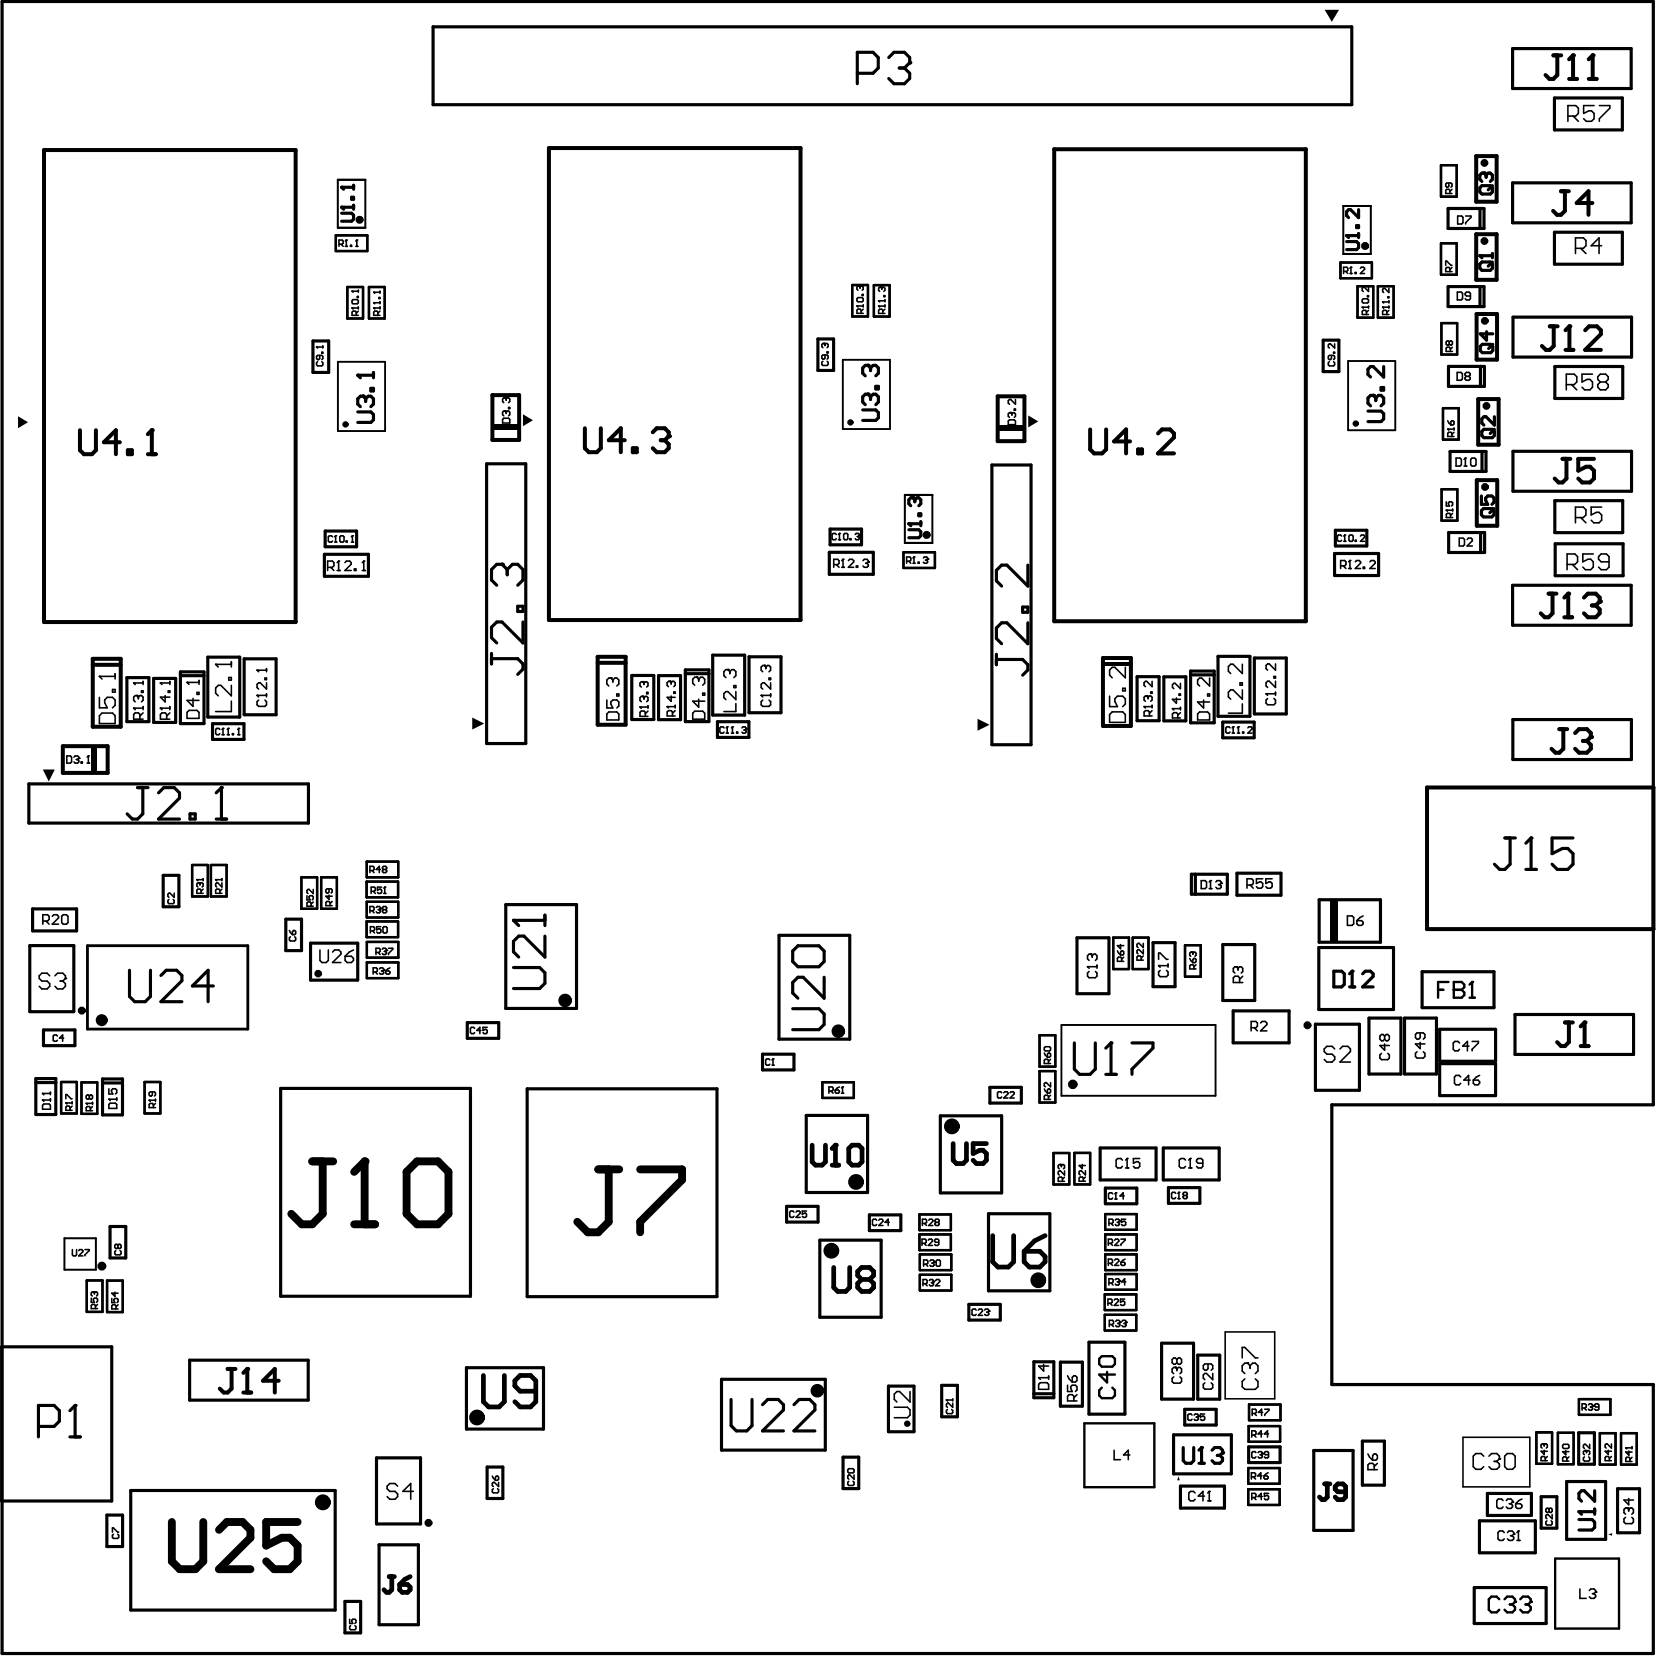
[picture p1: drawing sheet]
<svg xmlns="http://www.w3.org/2000/svg" width="175mm" height="175mm" viewBox="0 0 175 175" stroke-linecap="round" stroke-linejoin="round" font-family="sans-serif">
<path d="M.2 .2h174.7v116.7h-34v29.6h34v28.5h-174.7z" fill="none" stroke="#000" stroke-width=".34"/>
<g fill="#000">
<path d="M140.2 1h1.5l-.8 1.3zM1.9 44l1.1 .7-1.1 .6zM55.3 43.8l1.1 .7-1.1 .6zM108.8 44l1.1 .6-1.1 .6zM50 75.9l1.2 .7-1.2 .6zM103.4 76.1l1.3 .6-1.3 .6zM4.5 81.4h1.3l-.6 1.3zM124.7 156.2l.1 .4h-.2zM170.2 162.4l.4-.2v.3z"/>
<circle cx="36.1" cy="19.8" r=".17"/>
<circle cx="96.3" cy="6.6" r=".17"/>
<circle cx="157" cy="18.3" r=".17"/>
<circle cx="166.4" cy="5.9" r=".21"/>
<circle cx="168.5" cy="5.9" r=".21"/>
<circle cx="36.1" cy="21.9" r=".17"/>
<circle cx="37.9" cy="39.7" r=".17"/>
<circle cx="91.8" cy="38.7" r=".17"/>
<circle cx="142.5" cy="24.9" r=".17"/>
<circle cx="156.6" cy="27.1" r=".17"/>
<circle cx="166.1" cy="34.5" r=".21"/>
<circle cx="16.1" cy="45.5" r=".21"/>
<circle cx="38.4" cy="41.9" r=".17"/>
<circle cx="53.1" cy="59.7" r=".17"/>
<circle cx="70.8" cy="46.2" r=".21"/>
<circle cx="91.8" cy="41.7" r=".17"/>
<circle cx="96.2" cy="55.4" r=".17"/>
<circle cx="96.6" cy="52.7" r=".17"/>
<circle cx="145.3" cy="41.8" r=".17"/>
<circle cx="165.9" cy="62.8" r=".21"/>
<circle cx="168.3" cy="78" r=".21"/>
<circle cx="169.3" cy="63.6" r=".21"/>
<circle cx="23.4" cy="83.3" r=".17"/>
<circle cx="54.3" cy="97.4" r=".17"/>
<circle cx="162" cy="88.7" r=".17"/>
<circle cx="117.6" cy="110.4" r=".17"/>
<circle cx="143.1" cy="102.8" r=".17"/>
<circle cx="167.7" cy="108.2" r=".21"/>
<circle cx="38.6" cy="122.9" r=".42"/>
<circle cx="88.4" cy="121.2" r=".25"/>
<circle cx="7.9" cy="148.7" r=".17"/>
<circle cx="26.2" cy="144.9" r=".21"/>
<circle cx="127.1" cy="153.2" r=".17"/>
<circle cx="129.4" cy="153.7" r=".17"/>
<circle cx="167.1" cy="160" r=".17"/>
</g>
<g fill="none" stroke="#000" stroke-width=".33">
<path d="M37.4 19.6v.4M37.4 19.8h-1.3l.3 .2M45.8 2.8h97.2v8.3h-97.2zM90.7 7.8h1.7l.5-.6v-1.1l-.5-.6h-1.7v3.4M94 6.1l.6-.6h1.1l.6 .6v.5l-.6 .6M95.1 7.2h.6M95.7 7.2l.6 .6v.5l-.6 .6h-1.1l-.6-.6M156.8 19.6h.9l.2 .3v.4l-.2 .2h-.9l-.2-.2v-.4zM157.2 18.5l-.2-.2h-.2l-.2 .2v.5l.2 .2M157.2 18.5l.3-.2h.2l.2 .2v.5l-.2 .2M157.2 18.5v.3M157.9 19.6l-.4 .5"/>
<path d="M160.1 5.1h12.5v4.3h-12.5zM160.1 19.3h12.5v4.3h-12.5zM164.5 10.4h7.2v3.3h-7.2zM33.1 36.1h1.7v3.3h-1.7zM36.1 22.6h1.1l.2 .2v.4l-.2 .2h-1.1M37.2 20.9h.2v.2h-.2zM37.4 21.7v.4M37.4 21.9h-1.3l.3 .2M39.5 39.4v.6M39.5 39.7h-1.6l.2 .3M86.5 35.9h1.7v3.3h-1.7zM92.1 38.9l.3-.2h.3l.2 .2v.6l-.2 .3"/>
<path d="M92.1 38.9l-.3-.2h-.2l-.3 .2v.6l.3 .3M92.1 38.9v.3M140 36h1.7v3.3h-1.7zM142.5 25.6h1l.3 .2v.4l-.3 .2h-1M143.5 23.9h.3v.2h-.3zM143.8 22.2v.8l-.9-.8h-.2l-.2 .2v.4l.2 .2M143.8 24.7v.4M143.8 24.9h-1.3l.2 .2M146.4 38.8v1.1l-1.1-1.1h-.3l-.3 .3v.5l.3 .3M153.2 30.3h3.8v2.1h-3.8zM153.2 22.1h3.8v2.1h-3.8zM153.3 38.8h3.8v2.1h-3.8z"/>
<path d="M156.6 22.1v2.1M156.6 30.3v2.1M156.6 38.8v2.1M156.8 27.7h.9l.2 .2v.5l-.2 .2h-.9l-.2-.2v-.5zM156.8 36.4h.9l.3 .3v.4l-.3 .2h-.9l-.2-.2v-.4zM157.3 35.1v.9l-.7-.7h1.4M157.9 26.8v.5M157.9 27.7l-.4 .5M157.9 27.1h-1.3l.2 .2M158 36.4l-.5 .5M160.1 33.6h12.5v4.2h-12.5zM164.5 24.6h7.2v3.4h-7.2z"/>
<path d="M164.5 38.8h7.2v3.4h-7.2zM34.3 58.7h4.7v2.3h-4.7zM34.4 56.2h3.3v1.7h-3.3zM37.9 43.6h1.3l.3 .3v.5l-.3 .3h-1.3M38.7 42.2l-.3-.3h-.3l-.2 .3v.6l.2 .2M38.7 42.2l.3-.3h.2l.3 .3v.6l-.3 .2M38.7 42.2v.3M39.2 41.1h.3v.3h-.3zM51.5 49.1h4.1v29.6h-4.1zM87.7 58.4h4.7v2.4h-4.7zM87.8 56h3.4v1.6h-3.4zM91.3 43.4h1.4l.2 .3v.5l-.2 .3h-1.4"/>
<path d="M92.1 42l.3-.3h.3l.2 .3v.5l-.2 .3M92.1 42l-.3-.3h-.2l-.3 .3v.5l.3 .3M92.1 42v.3M92.7 40.9h.2v.3h-.2zM96.2 56.1h1l.2 .2v.4l-.2 .2h-1M96.8 52.9l.2-.2h.2l.2 .2v.4l-.2 .2M96.8 52.9l-.2-.2h-.2l-.2 .2v.4l.2 .2M96.8 52.9v.2M97.2 54.4h.2v.2h-.2zM97.4 55.2v.4M97.4 55.4h-1.2l.2 .2M105 49.2h4.1v29.6h-4.1z"/>
<path d="M108.8 59.8v2.2l-2.3-2.2h-.5l-.6 .5v1.2l.6 .5M141.2 58.6h4.7v2.3h-4.7zM141.3 56.1h3.3v1.7h-3.3zM144.7 43.5h1.4l.3 .3v.5l-.3 .3h-1.4M145.6 42.1l.3-.3h.2l.3 .3v.6l-.3 .2M145.6 42.1l-.3-.3h-.3l-.3 .3v.6l.3 .2M145.6 42.1v.3M146.1 41h.3v.3h-.3zM153.3 56.3h3.8v2.2h-3.8zM153.4 47.8h3.8v2.1h-3.8zM156.7 56.3v2.2M156.8 52.5v.9h.6l-.2-.5v-.2l.2-.2h.5l.2 .2v.4l-.2 .3"/>
<path d="M156.8 47.8v2.1M157 53.8h.9l.2 .2v.5l-.2 .2h-.9l-.2-.2v-.5zM157 45.4h.9l.2 .2v.5l-.2 .2h-.9l-.2-.2v-.5zM158.1 53.8l-.5 .5M158.1 44.1v.9l-.9-.9h-.2l-.2 .2v.5l.2 .2M158.1 45.4l-.4 .5M160.1 47.8h12.5v4.2h-12.5zM164.5 53h7.2v3.4h-7.2zM164.6 57.5h7.1v3.4h-7.1zM13.4 71.7h2.4v4.7h-2.4zM16.3 71.8h2.3v4.6h-2.3zM19.1 71.1h2.5v5.5h-2.5z"/>
<path d="M19.1 71.5h2.5M22 69.5h3.4v6.4h-3.4zM22.5 76.6h3.3v1.6h-3.3zM25.8 69.7h3.4v5.9h-3.4zM52 69.1v1.2M52 69.7h2.8l.5 .6v.5l-.5 .6M53.7 60.3l-.6-.6h-.5l-.6 .6v1.1l.6 .5M53.7 60.3l.5-.6h.6l.5 .6v1.1l-.5 .5M53.7 60.3v.5M54.8 64.1h.5v.6h-.5zM55.3 65.8v2.2l-2.2-2.2h-.5l-.6 .6v1.1l.6 .5M66.8 71.5h2.4v4.6h-2.4z"/>
<path d="M69.7 71.5h2.3v4.7h-2.3zM72.5 70.9h2.5v5.5h-2.5zM72.5 71.3h2.5M75.4 69.3h3.4v6.4h-3.4zM75.9 76.4h3.3v1.6h-3.3zM79.3 69.5h3.3v5.9h-3.3zM105.4 69.2v1.1M105.4 69.8h2.8l.6 .5v.6l-.6 .5M108.2 64.2h.6v.6h-.6zM108.8 65.9v2.2l-2.3-2.2h-.5l-.6 .6v1.1l.6 .5M120.3 71.6h2.3v4.7h-2.3zM123.1 71.6h2.4v4.7h-2.4z"/>
<path d="M126 71h2.5v5.5h-2.5zM126 71.4h2.5M128.9 69.4h3.4v6.4h-3.4zM129.4 76.4h3.3v1.7h-3.3zM132.7 69.6h3.4v5.9h-3.4zM160.1 61.9h12.5v4.3h-12.5zM160.1 76.1h12.5v4.3h-12.5zM3.1 82.9h29.5v4.2h-29.5zM3.4 96.2h4.7v2.3h-4.7zM14.6 83.3h1.1M15.1 83.3v2.8l-.5 .6h-.6l-.6-.6M16.8 83.9l.5-.6h1.1l.6 .6v.5l-2.2 2.3h2.2"/>
<path d="M17.3 92.6h1.6v3.4h-1.6zM20.1 86.1h.6v.6h-.6zM22.9 86.7h1.1M22.9 83.9l.5-.6v3.4M30.2 97.3h1.7v3.3h-1.7zM32.9 99.8h5v3.9h-5zM53.5 95.7h7.5v11h-7.5zM57.7 96.8v1.1M57.7 99v2.3l-2.3-2.3h-.5l-.6 .6v1.1l.6 .6M57.7 97.4h-3.4l.6 .5M82.4 99h7.5v11h-7.5zM114 99.2h3.3v5.9h-3.3z"/>
<path d="M122 99.7h2.3v4.7h-2.3zM126.1 92.5h3.8v2.1h-3.8zM126.5 92.5v2.1M129.4 99.9h3.4v6h-3.4zM130.9 92.4h4.6v2.3h-4.6zM139.6 95.2h6.5v4.5h-6.5zM159.2 88.7h1.1M159.8 88.7v2.7l-.6 .6h-.5l-.6-.6M161.5 92h1.1M161.5 89.2l.5-.5v3.3M166.4 88.7h-2.2v1.6l1.1-.5h.6l.5 .5v1.1l-.5 .6h-1.1l-.6-.6M3.2 100.1h4.6v6.9h-4.6z"/>
<path d="M3.8 114.1h2.1v3.8h-2.1zM3.8 114.5h2.1M4.6 109h3.3v1.6h-3.3zM10.8 114.2h2.2v3.8h-2.2zM10.8 114.6h2.2M13.7 102.7v2.7l.6 .6h1.1l.5-.6v-2.7M17 103.2l.6-.5h1.1l.5 .5v.6l-2.2 2.2h2.2M22.6 104.3h-2.2l1.6-1.6v3.3M29.7 115.2h20.1v22h-20.1zM49.4 108.2h3.4v1.7h-3.4zM54.3 102.4h2.8l.6 .5v1.1l-.6 .6h-2.8M55.8 115.2h20.1v22h-20.1z"/>
<path d="M80.7 111.5h3.3v1.7h-3.3zM83.9 106.7h2.7l.6 .6v1.1l-.6 .6h-2.7M84.4 100.1h2.2l.6 .5v1.1l-.6 .6h-2.2l-.5-.6v-1.1zM85.3 118h6.5v8.2h-6.5zM87.2 103.4v2.2l-2.2-2.2h-.6l-.5 .6v1.1l.5 .5M99.5 118.1h6.5v8.1h-6.5zM104.7 115.1h3.4v1.6h-3.4zM113.7 110.4v2.7l.5 .6h1.1l.6-.6v-2.7M117 113.7h1.1M117 110.9l.6-.5v3.3M119.8 110.4h2.2v.5l-2.2 2.2v.6M130.5 107h5.9v3.3h-5.9z"/>
<path d="M139.2 108.4h4.6v7h-4.6zM139.5 100.3h8v6.5h-8zM141.1 102.8h.9l.2 .2v1.2l-.2 .2h-.9zM142.8 104.4h.6M142.8 103l.3-.2v1.6M144.2 103l.3-.2h.5l.3 .2v.3l-1.1 1.1h1.1M144.9 107.7h3.3v5.9h-3.3zM148.6 107.7h3.4v5.9h-3.4zM150.5 102.8h7.6v3.8h-7.6zM152.3 108.9h6v3.4h-6zM152.3 112.5h6v3.4h-6zM160.3 107.3h12.6v4.3h-12.6z"/>
<path d="M11.6 129.8h1.7v3.3h-1.7zM83.2 127.6h3.4v1.7h-3.4zM86.7 131.2h6.5v8.2h-6.5zM92 128.6h3.3v1.6h-3.3zM102.5 138h3.3v1.7h-3.3zM104.6 128.4h6.5v8.2h-6.5zM116.4 121.5h5.9v3.4h-5.9zM117 125.7h3.3v1.7h-3.3zM123.1 121.5h5.9v3.4h-5.9zM123.6 125.7h3.4v1.6h-3.4zM.2 142.5h11.6v16.3h-11.6zM4.1 150.9h1.6l.6-.5v-1.1l-.6-.6h-1.6v3.3"/>
<path d="M7.4 149.3l.5-.6v3.3M7.4 152h1.1M13.8 157.7h21.7v12.7h-21.7zM20.1 143.9h12.5v4.3h-12.5zM39.8 154.3h4.7v7h-4.7zM49.4 144.7h8.1v6.5h-8.1zM51.5 155.2h1.7v3.4h-1.7zM76.3 145.9h11v7.5h-11zM77.4 148.1v2.8l.5 .5h1.1l.6-.5v-2.8M80.7 148.6l.5-.5h1.1l.6 .5v.6l-2.2 2.2h2.2M84 148.6l.6-.5h1.1l.5 .5v.6l-2.2 2.2h2.2M89.2 154.2h1.7v3.3h-1.7z"/>
<path d="M94 146.7h2.7v4.8h-2.7zM99.6 146.6h1.7v3.3h-1.7zM109.4 144.1h2.1v3.8h-2.1zM109.4 147.5h2.1M112.2 144.1h2.3v4.7h-2.3zM115.2 142h3.8v7.6h-3.8zM122.9 142.1h3.4v5.9h-3.4zM124.2 151.8h6.1v4.2h-6.1zM124.9 157.2h4.7v2.4h-4.7zM125.2 153.2v1.4l.3 .2h.5l.3-.2v-1.4M125.4 149.1h3.3v1.7h-3.3zM126.7 143.4h2.4v4.6h-2.4z"/>
<path d="M126.9 154.8h.5M126.9 153.4l.2-.2v1.6M128.2 153.4l.3-.2h.6l.3 .2v.3l-.3 .3M128.8 154h.3M129.1 154l.3 .3v.3l-.3 .2h-.6l-.3-.2M132.1 153.1h3.3v1.7h-3.3zM139 153.5h4.2v8.4h-4.2zM144.2 152.5h2.3v4.6h-2.3zM157.4 158h4.6v2.4h-4.6zM163.1 158.4h1.6v3.3h-1.6zM165.8 156.8h4.1v6.1h-4.1zM167 151.6h1.7v3.3h-1.7z"/>
<path d="M168.7 157.7v1.1l-1.1-1.1h-.3l-.2 .3v.6l.2 .2M168.7 159.7v.5M168.7 160h-1.6l.2 .2M171.2 157.5h2.3v4.7h-2.3zM11.3 160.3h1.7v3.3h-1.7zM36.5 169.4h1.7v3.4h-1.7zM40.1 163.5h4.2v8.4h-4.2zM156 168h7.6v3.8h-7.6zM156.5 160.9h6v3.4h-6zM167.1 160.8h1.4l.2 .3v.5l-.2 .3h-1.4"/>
<circle cx="36.6" cy="44.9" r=".17"/>
<circle cx="90" cy="44.7" r=".17"/>
<circle cx="143.5" cy="44.8" r=".17"/>
</g>
<g fill="none" stroke="#000" stroke-width=".25">
<path d="M152.5 17.5h1.6v3.3h-1.6zM35.5 24.9h3.4v1.7h-3.4zM36.8 30.4h1.6v3.3h-1.6zM39 30.4h1.7v3.3h-1.7zM90.2 30.2h1.6v3.3h-1.6zM92.5 30.2h1.6v3.3h-1.6zM141.8 27.8h3.4v1.6h-3.4zM143.6 30.3h1.7v3.3h-1.7zM145.8 30.3h1.7v3.3h-1.7zM152.5 25.7h1.6v3.4h-1.6zM152.5 34.2h1.7v3.3h-1.7zM95.6 58.4h3.3v1.7h-3.3z"/>
<path d="M152.5 51.8h1.7v3.3h-1.7zM152.7 43.2h1.7v3.3h-1.7zM20.3 91.5h1.7v3.4h-1.7zM22.3 91.5h1.7v3.4h-1.7zM31.9 92.8h1.7v3.4h-1.7zM34 92.8h1.6v3.4h-1.6zM38.8 93.3h3.3v1.6h-3.3zM38.8 97.5h3.3v1.7h-3.3zM38.8 91.2h3.3v1.6h-3.3zM38.8 95.4h3.3v1.7h-3.3zM38.8 99.7h3.3v1.6h-3.3zM117.8 99.2h1.7v3.3h-1.7z"/>
<path d="M119.9 99.2h1.6v3.3h-1.6zM6.5 114.5h1.6v3.3h-1.6zM8.6 114.5h1.7v3.4h-1.7zM15.3 114.5h1.7v3.3h-1.7zM38.8 101.8h3.3v1.7h-3.3zM87 114.5h3.3v1.7h-3.3zM110 109.5h1.7v3.4h-1.7zM110 113.3h1.7v3.4h-1.7zM125.4 100h1.7v3.3h-1.7zM152.2 104.7h.5M153.3 103.9h-1.1v1.7M153.8 104.7h.1"/>
<path d="M153.8 103.9h.9l.2 .3v.3l-.2 .2 .2 .3v.3l-.2 .3h-.9zM153.8 104.7h.9M155.5 105.6h.5M155.8 103.9h.1M155.8 103.9v1.7M155.8 103.9l-.3 .3M9.2 135.5h1.6v3.3h-1.6zM11.3 135.5h1.7v3.3h-1.7zM97.3 128.5h3.3v1.7h-3.3zM97.3 130.6h3.3v1.7h-3.3zM97.3 132.7h3.4v1.7h-3.4zM97.3 134.9h3.4v1.7h-3.4z"/>
<path d="M111.5 122h1.6v3.3h-1.6zM113.7 122h1.6v3.3h-1.6zM116.9 137h3.3v1.6h-3.3zM116.9 139.1h3.3v1.7h-3.3zM116.9 128.5h3.4v1.6h-3.4zM116.9 130.6h3.4v1.7h-3.4zM116.9 132.7h3.4v1.7h-3.4zM116.9 134.8h3.4v1.7h-3.4zM114.7 150.6h7.4v6.8h-7.4zM116.6 146.8l-.3 .3v.6l.3 .2h1.1l.3-.2v-.6l-.3-.3M116.6 143.5h1.1l.3 .3v.5l-.3 .3h-1.1l-.3-.3v-.5zM117.1 145.2v1.1l-.8-.9h1.7"/>
<path d="M132.1 155.3h3.3v1.7h-3.3zM132.1 157.6h3.3v1.6h-3.3zM132.1 150.9h3.3v1.7h-3.3zM132.2 148.6h3.3v1.7h-3.3zM162.6 151.6h1.6v3.3h-1.6zM164.8 151.6h1.7v3.3h-1.7zM167.1 148h3.3v1.7h-3.3zM169.3 151.6h1.6v3.4h-1.6zM171.5 151.6h1.7v3.4h-1.7zM158.6 169.2l-.2-.3h-.6l-.3 .3v1.1l.3 .3h.6l.2-.3M159.2 169.2l.3-.3h.5l.3 .3v.3M159.8 169.8h.2"/>
<path d="M160 169.8l.3 .3v.2l-.3 .3h-.5l-.3-.3M160.3 169.5h.1M160.3 169.5l-.3 .3M160.9 169.2l.2-.3h.6l.3 .3v.3M161.4 169.8h.3M161.7 169.8l.3 .3v.2l-.3 .3h-.6l-.2-.3M162 169.5h.1M162 169.5l-.3 .3M164.6 164.9h6.7v7.4h-6.7z"/>
</g>
<path d="M35.7 19h3v5.1h-3zM142.1 21.8h2.9v5.1h-2.9zM95.7 52.4h3v5h-3zM6.8 131h3.3v3.4h-3.3z" fill="none" stroke="#000" stroke-width=".21"/>
<path d="M9.3 100.1h16.9v8.8h-16.9z" fill="none" stroke="#000" stroke-width=".3"/>
<g fill="none" stroke="#000" stroke-width=".42">
<path d="M4.7 15.9h26.6v49.9h-26.6zM58.1 15.7h26.6v49.9h-26.6zM111.5 15.8h26.7v49.9h-26.7zM156.2 16.5h2.2v4.8h-2.2zM164.4 5.9h.8M164.8 5.9v2l-.4 .5h-.4l-.5-.5M166 8.4h.9M166 6.3l.4-.4v2.5M168.1 8.4h.8M168.1 6.3l.4-.4v2.5M156.2 24.8h2.2v4.8h-2.2zM156.2 33.2h2.2v4.9h-2.2z"/>
<path d="M164 34.5h.8M164.4 34.5v2.1l-.4 .4h-.4l-.4-.4M165.2 20.2h.8M165.6 20.2v2.1l-.4 .4h-.4l-.5-.4M165.7 37h.8M165.7 34.9l.4-.4v2.5M167.7 34.9l.4-.4h.9l.4 .4v.5l-1.7 1.6h1.7M168.5 21.5h-1.7l1.3-1.3v2.5M8.5 45.5v2.1l.4 .5h.8l.4-.5v-2.1M12.7 46.8h-1.7l1.3-1.3v2.6M13.5 47.6h.5v.5h-.5zM15.6 48.1h.9"/>
<path d="M15.6 45.9l.5-.4v2.6M52.1 41.8h2.8v4.8h-2.8zM61.9 45.3v2.1l.4 .4h.9l.4-.4v-2.1M66.1 46.6h-1.7l1.3-1.3v2.5M67 47.4h.4v.4h-.4zM69.1 45.7l.4-.4h.8l.5 .4v.5l-.5 .4M69.9 46.6h.4M70.3 46.6l.5 .4v.4l-.5 .4h-.8l-.4-.4M105.6 41.9h2.8v4.8h-2.8zM115.4 45.4v2.2l.4 .4h.8l.4-.4v-2.2M119.6 46.7h-1.7l1.3-1.3v2.6M120.4 47.6h.4v.4h-.4z"/>
<path d="M122.5 45.9l.5-.5h.8l.4 .5v.4l-1.7 1.7h1.7M156.3 50.8h2.1v4.8h-2.1zM156.4 42.2h2.2v4.9h-2.2zM165.3 48.6h.9M165.8 48.6v2l-.5 .5h-.4l-.4-.5M168.7 48.6h-1.7v1.2l.8-.4h.4l.5 .4v.8l-.5 .5h-.8l-.4-.5M6.6 79h4.8v2.8h-4.8zM9.8 69.7h3v7.2h-3zM9.8 70.3h3M63.2 69.5h3v7.2h-3zM63.2 70.1h3M116.7 69.6h3v7.2h-3z"/>
<path d="M116.7 70.3h3M163.9 62.8h.8M164.3 62.8v2.1l-.4 .4h-.5l-.4-.4M165 77.2h.8M165.4 77.2v2l-.4 .4h-.4l-.4-.4M165.5 65.3h.9M165.5 63.2l.4-.4v2.5M166.7 77.6l.4-.4h.8l.4 .4v.4l-.4 .4M167.5 78.4h.4M167.6 63.2l.4-.4h.9l.4 .4v.4l-.4 .5M167.9 78.4l.4 .4v.4l-.4 .4h-.8l-.4-.4M168.4 64.1h.5"/>
<path d="M168.9 64.1l.4 .4v.4l-.4 .4h-.9l-.4-.4M151 83.3h24v15h-24zM165.6 108.2h.8M166 108.2v2.1l-.4 .4h-.4l-.4-.4M167.3 110.7h.8M167.3 108.6l.4-.4v2.5M24.1 144.9h.8M24.5 144.9v2l-.4 .4h-.4l-.4-.4M25.7 147.3h.9M25.7 145.3l.5-.4v2.4M29.5 146.1h-1.7l1.3-1.2v2.4"/>
<circle cx="8.7" cy="106.9" r=".21"/>
<circle cx="33.7" cy="103" r=".19"/>
<circle cx="138.3" cy="108.5" r=".21"/>
<circle cx="45.3" cy="161.1" r=".21"/>
</g>
<g fill="none" stroke="#000" stroke-width=".17">
<path d="M153.3 19.4v.3l-.1 .1-.2-.1v-.2l.1-.1h.4l.1 .1v.2l-.1 .1M165.9 12.3h.8l.3-.3v-.6l-.3-.2h-.8v1.6M166.5 12.3l.5 .5M168.7 11.2h-1.1v.8l.5-.3h.3l.3 .3v.6l-.3 .2h-.6l-.2-.2M169.2 11.2h1.1v.2l-1.1 1.2v.2M33.5 36.7h.1M33.5 36.7h.7M33.5 36.7l.1 .1M33.6 38.3l-.1 .1v.2l.1 .1h.4l.2-.1v-.2l-.2-.1M33.8 37.6v.3l-.1 .1-.2-.1v-.2l.1-.1h.4l.2 .1v.2l-.2 .1M34 37.3h.2v.1h-.2zM34.2 36.6v.2"/>
<path d="M35.9 25.8h.3l.1-.1v-.2l-.1-.1h-.3v.7M36.1 25.8l.2 .3M36.5 26.1h.3M36.6 25.4h.1M36.6 25.4v.7M36.6 25.4l-.1 .1M37.1 26h.1v.1h-.1zM37.3 32.6h.1M37.3 30.8h.1M37.3 32.6l.1 .1M37.3 32.6h.6M37.3 30.8h.6"/>
<path d="M37.3 30.8l.1 .1M37.4 31.7h.4l.1 .1v.2l-.1 .1h-.4l-.1-.1v-.2zM37.6 26.1h.3M37.7 33.4v-.4l-.1-.1h-.2l-.1 .1v.4h.6M37.8 25.4h.1M37.8 25.4v.7M37.8 25.4l-.2 .1M37.8 31.4h.1v.1h-.1zM37.9 32.9l-.2 .2M37.9 30.7v.2M37.9 32.5v.2M39.5 32.6h.1"/>
<path d="M39.5 32h.1M39.5 30.9h.1M39.5 32.6h.7M39.5 32.6l.2 .1M39.5 32h.7M39.5 32l.2 .1M39.5 30.9h.7M39.5 30.9l.2 .1M40 33.4v-.4l-.1-.1h-.2l-.2 .1v.4h.7M40.1 31.5h.1v.1h-.1zM40.2 32.9l-.2 .2M40.2 30.8v.2"/>
<path d="M40.2 31.9v.2M40.2 32.5v.2M87.1 38.2l-.1 .1v.3l.1 .1h.4l.1-.1v-.3l-.1-.1M87.2 36.3h.1M87.2 36.3l-.2 .2v.2l.1 .1M87.2 36.3l.1 .2M87.3 37.6v.3l-.1 .1-.2-.1v-.2l.1-.1h.4l.1 .1v.2l-.1 .1M87.3 36.5l.1-.2 .2 .2v.2l-.1 .1M87.3 36.5v.1M87.5 37.2h.1v.1h-.1zM90.7 32.4h.1M90.7 32.4l.1 .1"/>
<path d="M90.7 32.4h.6M90.8 31.5h.4l.1 .1v.2l-.1 .1h-.4l-.1-.1v-.2zM90.9 30.3h.1M90.9 30.3l-.2 .1v.2l.1 .1M90.9 30.3l.1 .1M91 30.4l.1-.1 .2 .1v.2l-.1 .1M91 30.4v.1M91.1 33.2v-.4l-.1-.1h-.2l-.1 .1v.4h.6M91.2 31.2h.1v.1h-.1zM91.3 32.7l-.2 .2M91.3 32.3v.2M93 32.4h.1"/>
<path d="M93 31.8h.1M93 32.4l.1 .1M93 32.4h.6M93 31.8h.6M93 31.8l.1 .1M93.2 30.4h.1M93.2 30.4l-.2 .1v.2l.1 .1M93.2 30.4l.1 .1M93.3 30.5l.1-.1 .2 .1v.2l-.1 .1M93.3 30.5v.1M93.4 33.2v-.4l-.1-.1h-.2l-.1 .1v.4h.6M93.5 31.3h.1v.1h-.1z"/>
<path d="M93.6 32.7l-.2 .2M93.6 31.7v.2M93.6 32.3v.2M140.7 38.3l-.1 .1v.2l.1 .1h.4l.1-.1v-.2l-.1-.1M140.9 37.6v.3l-.1 .1-.2-.1v-.2l.1-.1h.4l.1 .1v.2l-.1 .1M141.1 37.3h.1v.1h-.1zM141.2 36.4v.4l-.4-.4-.2 .1v.2l.1 .1M142.2 28.7h.3l.1-.1v-.2l-.1-.1h-.3v.6M142.4 28.7l.2 .2M142.8 28.9h.3M142.9 28.3h.1M142.9 28.3l-.1 .1"/>
<path d="M142.9 28.3v.6M143.4 28.8h.1v.1h-.1zM143.9 28.4l.2-.1h.2l.1 .1v.1l-.5 .4h.5M144.1 32.5h.1M144.1 32.5h.7M144.1 32.5l.2 .1M144.3 31.6h.4l.1 .1v.2l-.1 .2h-.4l-.2-.2v-.2zM144.6 33.3v-.4l-.1-.1h-.2l-.2 .1v.4h.7M144.7 31.3h.1v.1h-.1zM144.8 30.4v.4l-.4-.4h-.1l-.2 .1v.2l.2 .1M144.8 32.8l-.2 .3M144.8 32.4v.2"/>
<path d="M146.3 32.5h.1M146.3 31.9h.1M146.3 32.5l.1 .1M146.3 32.5h.7M146.3 31.9h.7M146.3 31.9l.1 .2M146.7 33.3v-.4l-.1-.1h-.2l-.1 .1v.4h.7M146.9 31.4h.1v.1h-.1zM147 30.5v.5l-.5-.5-.2 .1v.2l.1 .2M147 32.8l-.3 .3M147 31.8v.3M147 32.4v.2"/>
<path d="M153 28.1v-.5h.1l.4 .5h.1M153.4 36.2l-.2-.1-.2 .1v.2l.1 .1 .3-.1M153.4 36.2l.1-.1 .2 .1v.2l-.1 .1-.2-.1M153.4 36.2v.2M153.4 28.7v-.3l-.1-.1h-.2l-.1 .1v.3h.6M153.4 20.5v-.4l-.1-.1h-.2l-.1 .1v.4h.6M153.5 37.2v-.3l-.1-.2h-.3l-.1 .2v.3h.7M153.6 28.3l-.2 .2M153.6 20l-.2 .3M153.7 36.7l-.2 .3M154.2 39.4h.4l.1 .1v.6l-.1 .1h-.4zM154.2 30.9h.4l.2 .1v.6l-.2 .1h-.4z"/>
<path d="M154.2 22.9h.5l.1 .1v.6l-.1 .1h-.5zM155.1 22.9h.5v.1l-.5 .6v.1M155.2 39.8l-.2-.1v-.2l.2-.1h.2l.2 .1v.2l-.2 .1M155.2 39.8l-.2 .2v.1l.2 .1h.2l.2-.1v-.1l-.2-.2M155.2 39.8h.2M155.6 31.3h-.4l-.2-.1v-.2l.2-.1h.3l.1 .1v.6l-.1 .1h-.3l-.2-.1M166.7 26.3h.8l.3-.3v-.6l-.3-.2h-.8v1.6M167.3 26.3l.5 .5M168.5 39.6h-1.1v.8l.6-.3h.2l.3 .3v.6l-.3 .3h-.5l-.3-.3M169.5 26h-1.1l.8-.8v1.6M35.2 56.8l-.1-.1h-.2l-.2 .1v.4l.2 .2h.2l.1-.2M35.4 57.4h.2"/>
<path d="M35.5 56.7h.1M35.5 56.7v.7M35.5 56.7l-.1 .1M35.8 59.4h.1M35.8 59.4l-.1 .1M35.8 59.4v1M36.1 56.7h.2l.1 .1v.4l-.1 .2h-.2l-.1-.2v-.4zM36.5 59.5l.2-.1h.3l.2 .1v.2l-.7 .7h.7M36.6 57.2h.1v.2h-.1zM37.2 57.4h.2M37.3 56.7h.1M37.3 56.7v.7"/>
<path d="M37.3 56.7l-.1 .1M38.5 59.4h.1M38.5 59.4v1M38.5 59.4l-.2 .1M53.3 44.3h.5l.1 .1v.4h-.7v-.4zM53.4 43.5h.1M53.4 42.1h.1M53.4 42.1l-.2 .1v.3l.1 .1M53.4 43.5l-.2 .1v.3l.1 .1M53.4 43.5l.2 .1M53.4 42.1l.2 .1M53.6 43.6l.1-.1 .2 .1v.3l-.1 .1"/>
<path d="M53.6 42.2l.1-.1 .2 .1v.3l-.1 .1M53.6 42.2v.2M53.6 43.6v.1M53.8 43.1h.1v.1h-.1zM88.2 59.7h.4l.2-.1v-.3l-.2-.1h-.4v.8M88.5 56.6l-.1-.2h-.2l-.2 .2v.4l.2 .1h.2l.1-.1M88.5 59.7l.3 .3M88.7 57.1h.2M88.8 56.4h.1M88.8 56.4v.7M88.8 56.4l-.1 .2M89.2 59.2h.1"/>
<path d="M89.2 59.2l-.1 .1M89.2 59.2v.8M89.4 56.4h.2l.1 .2v.4l-.1 .1h-.2l-.1-.1v-.4zM89.8 59.3l.1-.1h.3l.1 .1v.2l-.5 .5h.5M89.9 57h.1v.1h-.1zM90.5 56.6l.1-.2h.2l.1 .3M90.6 59.9h.2v.1h-.2zM90.7 56.8h.1M90.8 56.8l.1 .1-.1 .2h-.2l-.1-.1M90.9 56.7h.1M90.9 56.7l-.1 .1M91.3 59.3l.2-.1h.2l.2 .1v.2"/>
<path d="M91.6 59.6h.1M91.7 59.6l.2 .1v.2l-.2 .1h-.2l-.2-.1M91.9 59.5h.1M91.9 59.5l-.2 .1M95.9 59.4h.4l.1-.1v-.3l-.1-.1h-.4v.7M96.2 59.4l.2 .2M96.6 59.6h.2M96.7 58.9h.1M96.7 58.9l-.1 .1M96.7 58.9v.7M97.2 59.5h.1v.1h-.1zM97.7 59l.1-.1h.2l.1 .3"/>
<path d="M97.9 59.3h.1M98 59.3l.1 .1-.1 .2h-.2l-.1-.1M98.1 59.2h.1M98.1 59.2l-.1 .1M106.8 44.4h.5l.1 .2v.3h-.7v-.3zM106.9 43.7h.1M106.9 43.7l-.2 .1v.2l.1 .2M106.9 43.7l.2 .1M107.1 43.8l.1-.1 .2 .1v.2l-.1 .2M107.1 43.8v.1M107.3 43.3h.1v.1h-.1zM107.4 42.3v.5l-.5-.5-.2 .1v.2l.1 .2"/>
<path d="M141.9 59.9h.4l.1-.2v-.3l-.1-.1h-.4v.9M142 56.7l-.2-.1h-.2l-.1 .1v.5l.1 .1h.2l.2-.1M142.1 59.9l.3 .3M142.2 57.3h.2M142.3 56.6h.1M142.3 56.6v.7M142.3 56.6l-.1 .1M142.8 59.3h.1M142.8 59.3l-.1 .1M142.8 59.3v.9M142.8 56.6h.3l.1 .1v.5l-.1 .1h-.3l-.1-.1v-.5zM143.4 57.2h.1v.1h-.1z"/>
<path d="M143.4 59.4l.1-.1h.3l.2 .1v.2l-.6 .6h.6M144 56.7l.1-.1h.2l.1 .1v.1l-.4 .5h.4M145 59.4l.1-.1h.3l.1 .1v.2l-.5 .6h.5M153 54h.1M153 53.1v.4h.4l-.1-.2 .1-.2h.2l.1 .1v.2l-.1 .1M153 54l.1 .1M153 54h.7M153.2 45.4h.1M153.2 45.4h.7M153.2 45.4l.1 .1M153.2 44.5l.3 .5M153.5 54.8v-.4l-.1-.1h-.3l-.1 .1v.4h.7"/>
<path d="M153.6 46.2v-.3l-.1-.2h-.2l-.1 .2v.3h.7M153.6 44.5l.3 .1v.3l-.2 .1h-.2v-.4zM153.7 54.3l-.2 .2M153.7 53.9v.2M153.9 45.7l-.3 .3M153.9 45.3v.2M154.1 48.5h.4l.1 .1v.6l-.1 .1h-.4zM154.4 56.9h.4l.2 .2v.5l-.2 .2h-.4zM154.9 49.3h.3M155.1 48.5h.1M155.1 48.5l-.2 .1M155.1 48.5v.8"/>
<path d="M155.2 57.1l.2-.2h.3l.1 .2v.1l-.6 .6h.6M155.8 48.5h.2l.2 .1v.6l-.2 .1h-.2l-.2-.1v-.6zM165.7 40.7h.9l.2-.3v-.5l-.2-.3h-.9v1.7M165.8 59.7h.8l.3-.3v-.5l-.3-.3h-.8v1.7M166.3 40.7l.5 .6M166.4 59.7l.5 .6M166.7 54.8h.8l.3-.3v-.6l-.3-.2h-.8v1.6M167.3 54.8l.5 .5M168.6 58.6h-1.1v.8l.5-.2h.3l.3 .2v.6l-.3 .3h-.5l-.3-.3M169.3 40.4l-.2-.3v-.2l.2-.3h.6l.3 .3v.2l-.3 .3M169.3 40.4l-.2 .3v.3l.2 .3h.6l.3-.3v-.3l-.3-.3M169.3 40.4h.6"/>
<path d="M169.5 53.7h-1.1v.8l.5-.3h.3l.3 .3v.5l-.3 .3h-.6l-.2-.3M170.3 59.4h-.9l-.3-.2v-.3l.3-.3h.6l.3 .3v1.1l-.3 .3h-.6l-.3-.3M7.1 80h.3l.2 .1v.5l-.2 .1h-.3zM9.3 80h.1M9.3 80v.7M9.3 80l-.1 .1M10.5 71.6h.1M10.5 73.8v1.1h.8l-.2-.6v-.2l.2-.3h.6l.3 .3v.5l-.3 .3M10.5 71.6h1.7M10.5 71.6l.3 .2M10.8 75.5h1.1l.3 .2v.9h-1.7v-.9zM11.9 73h.3v.2h-.3z"/>
<path d="M12.2 71.3v.5M14.1 74.9h.1M14.1 72.3h.1M14.1 74.9l.2 .2M14.1 74.9h1M14.1 72.3h1M14.1 72.3l.2 .1M14.5 73.6h.1M14.5 73.6h-.2l-.2 .2v.3l.2 .2M14.5 73.6l.1 .2M14.6 73.8l.2-.2h.2l.1 .2v.3l-.1 .2M14.6 73.8v.1"/>
<path d="M14.8 76.1v-.5l-.2-.2h-.3l-.2 .2v.5h1M15 73.1h.1v.2h-.1zM15.1 75.4l-.3 .4M15.1 72.1v.3M15.1 74.8v.3M17 74.9h.1M17 72.3h.1M17 74.9h1M17 72.3h1M17 74.9l.1 .2M17 72.3l.1 .1M17.5 73.6v.7l-.5-.5h1"/>
<path d="M17.6 76.1v-.5l-.1-.2h-.4l-.1 .2v.5h1M17.8 73.1h.2v.2h-.2zM18 75.4l-.4 .4M18 72.1v.3M18 74.8v.3M19.8 72.2h.1M19.8 72.2h1.3M19.8 72.2l.2 .2M20 75.2h.8l.3 .2v.6h-1.3v-.6zM20.4 73.9v.8l-.6-.6h1.3M20.8 73.3h.3v.2h-.3zM21.1 72v.4"/>
<path d="M22.8 70.3h.1M22.8 70.3h1.7M22.8 70.3l.3 .3M23.3 77.2l-.1-.1h-.3l-.1 .1v.4l.1 .1h.3l.1-.1M23.5 77.7h.2M23.6 77.1h.1M23.6 77.1v.6M23.6 77.1l-.1 .1M24 77.7h.3M24.2 77.1h.1M24.2 77.1v.6M24.2 77.1l-.2 .1"/>
<path d="M24.2 71.7h.3v.3h-.3zM24.5 72.5v1.1l-1.1-1.1h-.3l-.3 .3v.6l.3 .2M24.5 74.2v1.1h-1.7M24.5 70v.6M24.6 77.6h.1v.1h-.1zM25.1 77.7h.3M25.3 77.1h.1M25.3 77.1v.6M25.3 77.1l-.2 .1M27.2 73.6h.1M27.2 70.9h.1M27.2 73.6h1"/>
<path d="M27.2 73.6l.2 .1M27.2 70.9h1M27.2 70.9l.2 .2M27.4 74.1l-.2 .1v.4l.2 .1h.6l.2-.1v-.4l-.2-.1M28 71.7h.2v.2h-.2zM28.2 72.2v.7l-.7-.7h-.1l-.2 .2v.3l.2 .2M28.2 70.7v.4M28.2 73.4v.3M34.7 60h.5l.1-.1v-.4l-.1-.1h-.5v1M35 60l.3 .4M35.7 60.4h.3M37.5 60.2h.2v.2h-.2z"/>
<path d="M38.3 60.4h.4M64.2 74.1v.8h.6l-.2-.4v-.2l.2-.2h.5l.2 .2v.4l-.2 .2M64.4 75.3h.9l.2 .2v.7h-1.3v-.7zM64.6 71.7h.1M64.6 71.7h-.2l-.2 .3v.4l.2 .2M64.6 71.7l.2 .3M64.8 72l.3-.3h.2l.2 .3v.4l-.2 .2M64.8 72v.2M65.3 73.4h.2v.2h-.2zM67.7 74.8h.1M67.7 74.8l.2 .2M67.7 74.8h.9"/>
<path d="M68 73.7h.1M68 72.1h.1M68 72.1h-.1l-.2 .2v.3l.2 .1M68 73.7h-.1l-.2 .1v.3l.2 .2M68 73.7l.1 .1M68 72.1l.1 .2M68.1 72.3l.2-.2h.1l.2 .2v.3l-.2 .1M68.1 73.8l.2-.1h.1l.2 .1v.3l-.2 .2M68.1 72.3v.1M68.1 73.8v.2M68.3 75.8v-.4l-.2-.2h-.2l-.2 .2v.4h.9M68.4 73.3h.2v.1h-.2z"/>
<path d="M68.6 75.2l-.3 .3M68.6 74.7v.3M70.6 74.8h.1M70.6 74.8l.1 .1M70.6 74.8h.8M70.9 72.1h.1M70.9 72.1h-.2l-.1 .1v.3l.1 .2M70.9 72.1l.1 .1M71 73.6v.6l-.4-.4h.8M71 72.2l.2-.1h.1l.1 .1v.3l-.1 .2M71 72.2v.2M71.2 75.8v-.5l-.2-.1h-.3l-.1 .1v.5h.8"/>
<path d="M71.3 73.2h.1v.2h-.1zM71.4 75.2l-.2 .3M71.4 74.6v.3M73.5 75.3h.9l.2 .2v.6h-1.3v-.6zM73.7 71.7h.1M73.7 71.7l.2 .2M73.7 71.7h-.2l-.2 .2v.4l.2 .2M73.9 71.9l.2-.2h.3l.2 .2v.4l-.2 .2M73.9 74v.8l-.6-.6h1.3M73.9 71.9v.2M74.4 73.3h.2v.3h-.2zM76.6 77l-.1-.1h-.2l-.1 .1v.5l.1 .1h.2l.1-.1"/>
<path d="M76.8 77.6h.3M76.9 76.9h.1M76.9 76.9v.7M76.9 76.9l-.1 .1M77 70.9h.1M77 70.9h-.2l-.2 .2v.4l.2 .2M77 70.9l.2 .2M77.2 71.1l.2-.2h.3l.2 .2v.4l-.2 .2M77.2 71.1v.2M77.4 77.6h.2M77.5 76.9h.1M77.5 76.9v.7"/>
<path d="M77.5 76.9l-.1 .1M77.7 72.5h.2v.3h-.2zM77.9 73.2v.8l-.9-.8h-.2l-.2 .2v.4l.2 .2M77.9 74.4v.9h-1.3M77.9 77.5h.2v.1h-.2zM78.5 77l.1-.1h.2l.1 .2M78.7 77.2h.1M78.8 77.2l.1 .2-.1 .2h-.2l-.1-.1M78.9 77.1h.1M78.9 77.1l-.1 .1M80.5 73.6h.1M80.5 73.6h1"/>
<path d="M80.5 73.6l.2 .1M80.7 74.1l-.2 .1v.4l.2 .1h.7l.1-.1v-.4l-.1-.1M80.9 70.4h.1M80.9 70.4h-.2l-.2 .2v.3l.2 .2M80.9 70.4l.1 .2M81 70.6l.2-.2h.2l.1 .2v.3l-.1 .2M81 70.6v.1M81.4 71.7h.1v.2h-.1zM81.5 72.2v.7l-.6-.7h-.2l-.2 .2v.3l.2 .2M81.5 73.4v.3M89.1 60h.2M117.4 73.7v1.1h.8l-.2-.6v-.3l.2-.2h.6l.3 .2v.6l-.3 .3"/>
<path d="M117.7 75.3h1.1l.3 .3v.8h-1.7v-.8zM118.8 72.8h.3v.3h-.3zM119.1 70.6v1.1l-1.1-1.1h-.3l-.3 .3v.5l.3 .3M121.1 74.8h.1M121.1 74.8h.8M121.1 74.8l.1 .1M121.3 73.6h.1M121.3 73.6h-.1l-.1 .2v.3l.1 .1M121.3 73.6l.2 .2M121.5 73.8l.1-.2h.2l.1 .2v.3l-.1 .1M121.5 73.8v.1M121.6 75.8v-.5l-.1-.1h-.3l-.1 .1v.5h.8"/>
<path d="M121.8 73.2h.1v.2h-.1zM121.9 72.1v.6l-.6-.6h-.1l-.1 .1v.3l.1 .2M121.9 75.2l-.3 .3M121.9 74.6v.3M124.1 75h.1M124.1 75l.1 .1M124.1 75h.8M124.5 73.9v.5l-.4-.4h.8M124.6 76v-.5l-.1-.1h-.3l-.1 .1v.5h.8M124.8 73.4h.1v.2h-.1zM124.9 72.3v.6l-.6-.6h-.1l-.1 .1v.3l.1 .2M124.9 75.4l-.3 .3"/>
<path d="M124.9 74.8v.3M126.9 75.3h.9l.2 .2v.7h-1.3v-.7zM127.4 74.1v.8l-.7-.6h1.3M127.8 73.4h.2v.2h-.2zM128 71.7v.9l-.9-.9h-.2l-.2 .3v.4l.2 .2M130.2 77l-.2-.1h-.2l-.1 .1v.5l.1 .1h.2l.2-.1M130.4 77.6h.2M130.5 76.9h.1M130.5 76.9v.7M130.5 76.9l-.1 .1M130.9 77.6h.3M131 76.9h.1"/>
<path d="M131 76.9v.7M131 76.9l-.1 .1M131.2 72.3h.3v.2h-.3zM131.5 74.5v1h-1.5M131.5 70.3v1l-1-1h-.3l-.2 .2v.5l.2 .3M131.5 73v1l-1-1h-.3l-.2 .2v.5l.2 .3M131.5 77.5h.1v.1h-.1zM132 77l.2-.1h.2l.1 .1v.1l-.5 .5h.5M134 73.4h.1M134 73.4h1M134 73.4l.1 .2M134.1 73.9l-.1 .2v.3l.1 .2h.7l.2-.2v-.3l-.2-.2"/>
<path d="M134.8 71.6h.2v.1h-.2zM135 70.2v.7l-.7-.7h-.2l-.1 .2v.3l.1 .2M135 72.1v.6l-.7-.6h-.2l-.1 .1v.4l.1 .1M135 73.2v.4M142.7 60.2h.3M144.2 60h.2v.2h-.2zM4.5 97.5h.5l.2-.2v-.3l-.2-.2h-.5v1M4.9 97.5l.3 .3M5.5 97l.2-.2h.3l.2 .2v.1l-.7 .7h.7M6.7 96.8h.3l.2 .2v.6l-.2 .2h-.3l-.2-.2v-.6zM7.8 80.1l.2-.1h.2l.1 .2M8.1 80.4h.1"/>
<path d="M8.2 80.4l.1 .1-.1 .2h-.2l-.2-.1M8.3 80.2h.1M8.3 80.2l-.1 .2M8.6 80.6h.1v.1h-.1zM9.2 80.7h.3M17.9 95.2l-.1 .1v.2l.1 .1h.4l.1-.1v-.2l-.1-.1M18.4 94.5v.5l-.4-.5-.2 .1v.2l.1 .2M20.8 93.1h.1M20.8 93.1h.7M20.8 93.1l.1 .1M21.1 93.4h.1M21.1 93.4l-.3 .1v.2l.1 .2"/>
<path d="M21.1 93.4l.1 .1M21.2 93.5l.1-.1 .2 .1v.2l-.1 .2M21.2 93.5v.1M21.3 94.5v-.3l-.1-.1h-.3l-.1 .1v.3h.7M21.5 94.1l-.2 .2M21.5 93v.2M22.8 93.1h.1M22.8 93.1h.7M22.8 93.1l.1 .1M23.3 94.5v-.3l-.2-.1h-.2l-.1 .1v.3h.7M23.5 93.4v.5l-.5-.5-.2 .1v.2l.1 .2M23.5 94.1l-.2 .2"/>
<path d="M23.5 93v.2M30.6 98.5l.4 .4M30.7 99.1l-.1 .1v.3l.1 .1h.5l.1-.1v-.3l-.1-.1M31.1 98.5l.2 .1v.2l-.1 .1h-.2v-.3zM32.5 94.8v.4h.3l-.1-.2 .1-.2h.2l.1 .1v.2l-.1 .1M32.9 95.9v-.3l-.1-.2h-.2l-.1 .2v.3h.6M33.1 94.1v.5l-.4-.5h-.1l-.1 .1v.2l.1 .2M33.1 95.4l-.2 .3M34.8 94.1v.3l-.1 .1-.2-.1v-.2l.1-.1h.4l.1 .1v.2l-.1 .1M34.8 94.7v.5l-.3-.4h.6M34.9 95.8v-.3l-.1-.1h-.2l-.1 .1v.3h.6M35.1 95.4l-.2 .2"/>
<path d="M39.1 92.1h.4l.1-.1v-.2l-.1-.1h-.4v.6M39.1 96.4h.4l.1-.1v-.3l-.1-.1h-.4v.7M39.2 98.5h.3l.1-.1v-.2l-.1-.1h-.3v.6M39.3 94.3h.3l.1-.1v-.2l-.1-.1h-.3v.6M39.4 96.4l.2 .2M39.4 92.1l.2 .2M39.4 98.5l.2 .2M39.5 94.3l.2 .2M39.8 96l.1-.1h.2l.1 .2M40 96.3h.1M40.1 96.3l.1 .1-.1 .2h-.2l-.1-.1M40.2 96.1h.1"/>
<path d="M40.2 96.1l-.1 .2M40.2 92h-.4l.3-.3v.6M40.3 98.1h-.4v.3l.2-.1 .2 .1v.2l-.1 .1h-.2l-.1-.1M40.4 93.9h-.5v.3l.3-.1 .2 .1v.2l-.1 .1h-.3l-.1-.1M40.5 98.2l.1-.1h.3l.1 .1v.4l-.1 .1h-.3l-.1-.1zM40.6 96.3l-.1-.2 .1-.2h.2l.1 .1-.1 .3M40.6 96.3h.2M40.6 96.3l-.1 .1 .1 .2h.2l.1-.1-.1-.2M40.6 92l-.1-.1 .1-.2h.2l.1 .1-.1 .2M40.6 92l-.1 .1 .1 .2h.2l.1-.1-.1-.2M40.6 92h.2M40.6 94.5h.2"/>
<path d="M40.7 93.9h.1M40.7 93.9v.6M40.7 93.9l-.1 .1M118.6 99.9v.5l-.4-.3h.7M121 99.8v.5l-.5-.5-.2 .1v.3l.1 .1M127.1 93.2h.4l.2 .1v.6l-.2 .1h-.4zM127.9 94h.3M128.1 93.2h.1M128.1 93.2v.8M128.1 93.2l-.2 .1M128.7 93.3l.1-.1h.3l.1 .1v.2M128.9 93.6h.2"/>
<path d="M129.1 93.6l.1 .1v.2l-.1 .1h-.3l-.1-.1M129.2 93.5h.1M129.2 93.5l-.1 .1M131.9 93.7h.5l.2-.2v-.3l-.2-.2h-.5v1M132.3 93.7l.3 .3M133.6 93h-.7v.5l.4-.2h.1l.2 .2v.3l-.2 .2h-.3l-.2-.2M134.6 93h-.7v.5l.4-.2h.1l.2 .2v.3l-.2 .2h-.3l-.2-.2M142.6 96.9h.5l.1 .2v.6l-.1 .2h-.5zM143.6 97.4h.5l.1 .2v.1l-.1 .2h-.4l-.1-.2zM144.2 96.9l-.3 .2-.3 .3M4.5 116.4h.1M4.5 115.7h.1"/>
<path d="M4.5 116.4h.8M4.5 116.4l.1 .1M4.5 115.7h.8M4.5 115.7l.1 .1M4.6 116.8h.6l.1 .2v.4h-.8v-.4zM5.3 103.3l-.3-.3h-.6l-.2 .3v.2l.2 .3h.6l.3 .3v.3l-.3 .2h-.6l-.2-.2M5.3 115.6v.2M5.3 116.3v.2M5.8 103.3l.3-.3h.5l.3 .3v.2M6.1 109.6l-.1-.1h-.3l-.1 .1v.5l.1 .1h.3l.1-.1M6.4 103.8h.2M6.6 103.8l.3 .3v.3l-.3 .2h-.5l-.3-.2"/>
<path d="M6.7 109.8h-.4l.3-.3v.7M6.9 103.5h.1M6.9 103.5l-.3 .3M7 116.7h.1M7 116.3v-.5h.1l.4 .5h.1M7 116.7l.1 .1M7 116.7h.6M7.4 117.5v-.3l-.1-.2h-.2l-.1 .2v.3h.6M7.6 117l-.2 .3M7.6 116.6v.2M9.1 116.8h.1M9.1 116.8h.7"/>
<path d="M9.1 116.8l.1 .1M9.5 116l-.2-.1-.2 .1v.2l.1 .1 .3-.1M9.5 116l.1-.1 .2 .1v.2l-.1 .1-.2-.1M9.5 116v.2M9.6 117.5v-.3l-.1-.1h-.3l-.1 .1v.3h.7M9.8 117.1l-.2 .2M9.8 116.6v.3M11.5 116.3h.1M11.5 115.2v.6h.4l-.1-.3v-.2l.1-.1h.3l.2 .1v.3l-.2 .2M11.5 116.3h.9M11.5 116.3l.2 .2M11.7 116.7h.5l.2 .2v.4h-.9v-.4z"/>
<path d="M12.4 116.2v.3M15.8 116.4h.1M15.8 116.4l.1 .1M15.8 116.4h.6M16.1 115.5v.4l-.1 .1-.2-.1v-.3l.1-.1h.4l.1 .1v.3l-.1 .1M16.2 117.2v-.3l-.1-.1h-.2l-.1 .1v.3h.6M16.4 116.8l-.2 .2M16.4 116.3v.2M33.9 100.5v1.1l.2 .2h.4l.2-.2v-1.1M35.2 100.7l.2-.2h.5l.2 .2v.3l-.9 .8h.9M36.5 101.2h.7l.2 .2v.2l-.2 .2h-.5l-.2-.2zM37.4 100.5l-.4 .2-.5 .5"/>
<path d="M39.5 102.9h.3l.1-.2v-.2l-.1-.1h-.3v.7M39.7 102.9l.2 .2M39.8 100.8h.3l.1-.1v-.3l-.1-.1h-.3v.7M40 100.8l.2 .2M40.2 102.5l.1-.1h.2l.1 .2M40.4 102.7h.1M40.4 100.4l.2-.1h.2l.1 .3M40.5 102.7l.1 .2-.1 .2h-.2l-.1-.1M40.6 102.6h.1M40.6 102.6l-.1 .1M40.7 100.7h.1M40.8 100.7l.1 .1-.1 .2h-.2l-.2-.1"/>
<path d="M40.8 102.7h.3l.2 .3-.2 .1h-.2l-.1-.1zM40.9 100.6h.1M40.9 100.6l-.1 .1M41.1 100.3h.5v.1l-.5 .5v.1M41.3 102.4l-.5 .3M50.2 108.8l-.1-.1h-.2l-.1 .1v.5l.1 .1h.2l.1-.1M50.9 109h-.5l.4-.3v.7M51.6 108.7h-.5v.3l.2-.1 .3 .1v.3l-.2 .1h-.2l-.1-.1M81.5 112.2l-.2-.2h-.2l-.1 .2v.4l.1 .1h.2l.2-.1M81.7 112.7h.2M81.8 112h.1M81.8 112v.7"/>
<path d="M81.8 112l-.1 .2M87.7 115.5h.3l.2-.2v-.2l-.2-.1h-.3v.7M87.9 115.5l.3 .2M88.4 115.3h.3l.1 .3-.1 .1h-.2l-.1-.1zM88.8 115l-.4 .3M89 115.7h.3M89.2 115h.1M89.2 115v.7M89.2 115l-.2 .1M106 115.6l-.1-.1h-.2l-.2 .1v.5l.2 .1h.2l.1-.1M106.2 115.6l.1-.1h.2l.2 .1v.1l-.5 .5h.5M106.9 115.6l.1-.1h.2l.1 .1v.1l-.4 .5h.4"/>
<path d="M110.5 115.2l.3 .5M110.5 111.4l.3 .5M110.6 110.8h.5l.1 .1v.2l-.1 .1h-.5l-.1-.1v-.2zM110.9 112.5v-.3l-.1-.1h-.2l-.1 .1v.3h.7M110.9 115.2l.3 .1v.3l-.1 .1h-.3v-.4zM110.9 116.3v-.3l-.1-.1h-.2l-.1 .1v.3h.7M110.9 111.4l.3 .1v.3l-.1 .1h-.3v-.4zM111.2 115.9l-.3 .2M111.2 114.6v.4l-.5-.4-.2 .1v.2l.1 .1M111.2 112.1l-.3 .2M115.1 102.3h.1M115.1 102.3h1"/>
<path d="M115.1 102.3l.1 .2M115.2 102.8l-.1 .2v.3l.1 .2h.7l.2-.2v-.3l-.2-.2M115.4 101h.1M115.4 101h-.2l-.1 .1v.4l.1 .1M115.4 101l.2 .1M115.6 101.1l.1-.1h.2l.2 .1v.4l-.2 .1M115.6 101.1v.2M116.1 102.1v.4M118.2 100.6l.4 .5M118.7 101.7v-.3l-.1-.1h-.3l-.1 .1v.3h.7M118.7 100.6l.2 .1v.2l-.1 .2h-.2v-.4zM118.9 101.3l-.2 .2"/>
<path d="M120.8 101.6v-.3l-.2-.1h-.2l-.1 .1v.3h.7M121 100.5v.4l-.5-.4h-.1l-.1 .1v.2l.1 .1M121 101.2l-.2 .2M122.6 102.2h.1M122.6 101.5v-.7h.2l.6 .7h.2M122.6 102.2h1M122.6 102.2l.2 .1M122.8 102.7l-.2 .1v.4l.2 .1h.6l.2-.1v-.4l-.2-.1M123.6 102v.3M125.9 101.4l.3 .5M126.1 100.7h.1M126.1 100.7l-.2 .2v.2l.1 .1"/>
<path d="M126.1 100.7l.1 .2M126.2 100.9l.1-.2 .3 .2v.2l-.2 .1M126.2 100.9v.1M126.3 102.5v-.3l-.1-.1h-.2l-.1 .1v.3h.7M126.3 101.4l.3 .1v.2l-.2 .2h-.2v-.4zM126.6 102.1l-.3 .2M130.8 102.3h.1M130.8 102.3h-.1l-.2 .2v.3l.2 .2M130.8 102.3l.2 .2M131 102.5l.2-.2h.1l.2 .2v.3l-.2 .2M131 102.5v.1M131.2 104v-.5l-.2-.2h-.3l-.2 .2v.5h1"/>
<path d="M131.5 103.3l-.3 .3M132.4 108.7h.5l.2-.1v-.4l-.2-.1h-.5v1M132.7 108.7l.4 .4M133.4 108.2l.2-.1h.3l.1 .1v.2l-.6 .7h.6M141.2 111l-.2-.3h-.6l-.3 .3v.3l.3 .2h.6l.2 .3v.3l-.2 .3h-.6l-.3-.3M141.8 111l.3-.3h.5l.3 .3v.3l-1.1 1.1h1.1M146.2 111.5l-.2 .1v.4l.2 .1h.6l.2-.1v-.4l-.2-.1M146.5 109.6l-.2-.1h-.1l-.2 .1v.4l.2 .1h.1l.2-.1M146.5 109.6l.2-.1h.1l.2 .1v.4l-.2 .1h-.1l-.2-.1M146.5 110.5v.6l-.5-.5h1M146.5 109.6v.4M149.9 111.3l-.1 .2v.3l.1 .2h.7l.2-.2v-.3l-.2-.2"/>
<path d="M150.3 109.3v.5l-.2 .2h-.2l-.1-.2v-.3l.1-.2h.7l.2 .2v.3l-.2 .2M150.3 110.3v.7l-.5-.5h1M154.4 110.4l-.1-.2h-.4l-.1 .2v.6l.1 .2h.4l.1-.2M154.6 114l-.2-.2h-.3l-.2 .2v.6l.2 .2h.3l.2-.2M155.4 110.7h-.6l.5-.5v1M155.6 114.3h-.7l.5-.5v1M155.8 110.2h.6v.2l-.6 .6v.2M155.9 114.3h.5l.2 .2v.1l-.2 .2h-.3l-.2-.2zM156.6 113.8l-.4 .2-.3 .3M7.7 132.2v.6l.1 .1h.2l.1-.1v-.6M8.3 132.3l.1-.1h.3l.1 .1v.1l-.5 .5h.5M9 132.2h.4v.1l-.4 .5v.1"/>
<path d="M9.7 137.4v.4h.3l-.1-.2 .1-.2h.2l.1 .1v.2l-.1 .1M9.9 136.7h.1M9.9 136.7l-.2 .1v.2l.1 .1M9.9 136.7l.1 .1M10 136.8l.1-.1 .2 .1v.2l-.1 .1M10 136.8v.1M10.1 138.5v-.4l-.1-.1h-.2l-.1 .1v.4h.6M10.3 138l-.2 .2M11.8 137.4v.4h.4l-.2-.2 .2-.2h.2l.1 .1v.2l-.1 .1M12.2 136.7v.5l-.4-.4h.7M12.3 132.3l-.2 .1v.3l.2 .1h.4l.1-.1v-.3l-.1-.1M12.3 138.5v-.3l-.1-.1h-.3l-.1 .1v.3h.7"/>
<path d="M12.5 131.8v.2M12.5 131.8l-.1-.1-.3 .1v.2l.2 .1 .2-.1M12.5 131.8l.1-.1 .2 .1v.2l-.1 .1-.2-.1M12.5 138.1l-.2 .2M84 128.3l-.1-.2h-.2l-.1 .2v.4l.1 .1h.2l.1-.1M84.2 128.3l.1-.2h.3l.1 .2v.1l-.5 .4h.5M85.3 128.1h-.4v.4l.2-.1 .2 .1v.2l-.1 .1h-.2l-.1-.1M92.8 129.1l-.1-.1h-.3l-.1 .1v.5l.1 .1h.3l.1-.1M93 129.1l.1-.1h.2l.1 .1v.1l-.4 .5h.4M94.1 129.3h-.5l.4-.3v.7M97.6 131.6h.3l.1-.2v-.2l-.1-.1h-.3v.7M97.6 129.5h.3l.1-.2v-.2l-.1-.1h-.3v.7"/>
<path d="M97.7 135.8h.3l.1-.1v-.2l-.1-.1h-.3v.7M97.7 133.8h.4l.1-.1v-.3l-.1-.1h-.4v.7M97.8 131.6l.2 .2M97.8 129.5l.2 .2M97.9 135.8l.2 .3M97.9 133.8l.3 .2M98.2 131.2l.1-.1h.3l.1 .1v.1l-.5 .5h.5M98.3 129.1l.1-.1h.2l.1 .1v.1l-.4 .5h.4M98.3 135.5l.1-.1h.3l.1 .2M98.4 133.4l.1-.1h.2l.1 .2M98.6 135.7h.1M98.6 133.7h.1"/>
<path d="M98.7 135.7l.1 .1-.1 .3h-.3l-.1-.2M98.7 133.7l.1 .1-.1 .2h-.2l-.1-.1M98.8 135.6h.1M98.8 135.6l-.1 .1M98.8 133.5h.1M98.8 133.5l-.1 .2M99 135.5l.1-.1h.2l.1 .1v.1l-.4 .5h.4M99 129.3l-.1-.1 .1-.2h.3l.1 .1-.1 .2M99 129.3l-.1 .2 .1 .2h.3l.1-.1-.1-.3M99 129.3h.3M99.1 133.4l.1-.1h.2l.1 .1v.5l-.1 .1h-.2l-.1-.1zM99.3 131.4h-.3l-.1-.1 .1-.2h.2l.1 .1v.5l-.1 .1h-.2l-.1-.1"/>
<path d="M103.3 138.6l-.1-.1h-.2l-.2 .1v.5l.2 .1h.2l.1-.1M103.5 138.6l.1-.1h.2l.2 .1v.1l-.5 .5h.5M104.2 138.6l.1-.1h.2l.1 .2M104.4 138.8h.1M104.5 138.8l.1 .2-.1 .2h-.2l-.1-.1M104.6 138.7h.1M104.6 138.7l-.1 .1M112.2 123.2h.1M112.2 123.2l-.2 .1v.3l.1 .1M112.2 123.2l.1 .1M112.3 123.3l.1-.1 .2 .1v.3l-.1 .1M112.3 123.3v.1"/>
<path d="M112.4 125v-.3l-.1-.1h-.2l-.1 .1v.3h.6M112.6 123.9v.4l-.4-.4h-.1l-.1 .1v.2l.1 .1M112.6 124.6l-.2 .2M114.5 123.2v.5l-.3-.4h.6M114.6 125v-.3l-.1-.2h-.2l-.1 .2v.3h.6M114.8 123.9v.4l-.4-.4h-.1l-.1 .1v.2l.1 .1M114.8 124.5l-.2 .3M117.2 137.9h.4l.1-.1v-.2l-.1-.1h-.4v.6M117.3 131.6h.3l.1-.2v-.2l-.1-.1h-.3v.7M117.3 133.7h.3l.1-.1v-.3l-.1-.1h-.3v.7M117.3 129.5h.4l.1-.2v-.2l-.1-.1h-.4v.7M117.3 135.8h.4l.1-.2v-.2l-.1-.1h-.4v.7"/>
<path d="M117.5 137.9l.2 .2M117.5 133.7l.2 .2M117.5 131.6l.2 .2M117.6 129.5l.2 .2M117.6 135.8l.2 .2M117.7 126.3l-.1-.1h-.2l-.1 .1v.5l.1 .1h.2l.1-.1M117.9 137.6l.1-.1h.2l.1 .1v.1l-.4 .4h.4M117.9 133.3l.2-.1h.2l.1 .1v.2l-.5 .4h.5M117.9 131.2l.2-.1h.2l.1 .1v.1l-.5 .5h.5M118 126.9h.2M118 129.1l.1-.1h.2l.1 .2M118 135.4l.1-.1h.2l.1 .2"/>
<path d="M118 139.8l.2-.1h.2l.1 .2M118.1 126.2h.1M118.1 126.2v.7M118.1 126.2l-.1 .1M118.2 129.3h.1M118.2 135.6h.1M118.3 129.3l.1 .2-.1 .2h-.2l-.1-.1M118.3 135.6l.1 .2-.1 .2h-.2l-.1-.1M118.4 129.2h.1M118.4 135.5h.1M118.4 129.2l-.1 .1M118.4 135.5l-.1 .1"/>
<path d="M118.5 139.9h.1M118.5 139.9l-.1 .1M118.6 133.6h.3l.1 .2-.1 .1h-.2l-.1-.1zM118.6 131.1h.4v.1l-.4 .5v.1M118.7 139.8l.1-.1h.2l.2 .2M118.8 122.8l-.2-.2h-.3l-.2 .2v.6l.2 .2h.3l.2-.2M119 126.5h-.5l.3-.3v.7M119 137.5h-.4v.3l.2-.1 .2 .1v.2l-.1 .1h-.2l-.1-.1M119 133.2l-.4 .4M119.1 123.6h.3M119.1 129h-.4v.3l.3-.1 .1 .1v.3l-.1 .1h-.2l-.1-.1M119.1 135.6h-.4l.3-.3v.7"/>
<path d="M119.2 139.9h.1M119.2 139.9l-.2 .1M119.3 122.6h.1M119.3 122.6v1M119.3 122.6l-.2 .2M120.6 122.6h-.7v.5l.4-.2h.1l.2 .2v.3l-.2 .2h-.3l-.2-.2M124.4 126.3l-.1-.1h-.2l-.1 .1v.4l.1 .1h.2l.1-.1M124.6 126.8h.3M124.7 126.2h.1M124.7 126.2v.6M124.7 126.2l-.1 .1M125.3 126.5l-.1-.1 .1-.2h.2l.1 .1-.1 .2"/>
<path d="M125.3 126.5l-.1 .1 .1 .2h.2l.1-.1-.1-.2M125.3 126.5h.2M125.4 122.8l-.1-.2h-.4l-.1 .2v.6l.1 .2h.4l.1-.2M125.8 123.6h.3M125.9 122.6h.1M125.9 122.6v1M125.9 122.6l-.1 .2M127.3 123.1h-.5l-.2-.2v-.1l.2-.2h.3l.2 .2v.6l-.2 .2h-.3l-.2-.2M42.1 157.3l-.3-.3h-.6l-.2 .3v.2l.2 .3h.6l.3 .3v.3l-.3 .2h-.6l-.2-.2M43.7 157.8h-1.1l.9-.8v1.6M52.1 156.2l.3 .4M52.2 157.5l-.1 .1v.3l.1 .1h.4l.2-.1v-.3l-.2-.1"/>
<path d="M52.5 156.2l.3 .1v.2l-.2 .1h-.2v-.3zM52.8 156.9v.4l-.5-.4-.2 .1v.2l.1 .1M89.8 156.7l-.1 .1v.3l.1 .1h.5l.1-.1v-.3l-.1-.1M89.8 155.4h.5l.1 .1v.2l-.1 .1h-.5l-.1-.1v-.2zM90.4 156.1v.4l-.5-.4-.2 .1v.2l.1 .1M94.6 148.9h1.4l.3 .3v.5l-.3 .3h-1.4M96.3 147.2v1.1l-1.1-1.1h-.3l-.3 .3v.6l.3 .2M100.1 148.1h.1M100.1 148.1h.7M100.1 148.1l.2 .2M100.3 149.1l-.2 .1v.3l.2 .1h.4l.1-.1v-.3l-.1-.1M100.8 148.5v.4l-.4-.4-.3 .1v.2l.2 .1"/>
<path d="M100.8 148v.3M109.9 145.8h.1M109.9 146.5l.2-.2h.7l.2 .2v.5h-1.1zM109.9 145.8h1.1M109.9 145.8l.2 .2M110.4 144.4v.7l-.5-.6h1.1M111 145.6v.4M113 146.6v.6h.5l-.2-.5 .2-.1h.3l.2 .1v.4l-.2 .1M113 145.6l.1 .3 .4 .3M113.6 148.2v-.5l-.1-.1h-.4l-.1 .1v.5h1M113.6 145.6h.2l.2 .1v.4l-.2 .1h-.3v-.5zM114 147.6l-.4 .3"/>
<path d="M117.4 140.1h.3l.1-.1v-.2l-.1-.1h-.3v.7M117.6 140.1l.2 .3M117.9 153.5v1h.7M118.3 140h.1M118.4 140l.1 .1-.1 .3h-.2l-.2-.1M118.9 140h.1M119 140l.2 .1-.2 .3h-.2l-.1-.1M119.6 154h-.7l.5-.5v1M124.2 145.7l-.2 .2v.3l.2 .2h.7l.1-.2v-.3l-.1-.2M124.4 144.7h.1M124.4 144.7h-.2l-.2 .2v.3l.2 .2M124.4 144.7l.1 .2"/>
<path d="M124.5 143.9l-.1-.2h-.2l-.2 .2v.3l.2 .2h.2l.1-.2M124.5 143.9l.2-.2h.2l.1 .2v.3l-.1 .2h-.2l-.2-.2M124.5 144.9l.2-.2h.2l.1 .2v.3l-.1 .2M124.5 143.9v.3M124.5 144.9v.1M126.1 149.7l-.1-.1h-.2l-.1 .1v.5l.1 .1h.2l.1-.1M126.4 149.7l.1-.1h.2l.1 .2M126.5 158l-.2-.2h-.3l-.2 .2v.6l.2 .2h.3l.2-.2M126.6 150h.1M126.7 150l.1 .1-.1 .2h-.2l-.1-.1M126.8 149.8h.1M126.8 149.8l-.1 .2"/>
<path d="M127.5 158.3h-.7l.5-.5v1M127.5 149.6h-.5v.4l.2-.2 .3 .2v.2l-.1 .1h-.3l-.1-.1M127.5 146.3l-.2 .2v.3l.2 .2h.7l.1-.2v-.3l-.1-.2M127.8 158.8h.3M127.8 144.3v.5l-.1 .2h-.2l-.2-.2v-.3l.2-.2h.7l.1 .2v.3l-.1 .2M128 157.8h.1M128 157.8v1M128 157.8l-.2 .2M128.3 145.3v.7l-.6-.7h-.2l-.2 .2v.3l.2 .2M129.6 140.9h5.3v7.1h-5.3zM131.4 143.7v-1.1h.3l1.1 1.1h.3M131.7 145.9l-.3 .3v.5l.3 .3h1.1l.3-.3v-.5l-.3-.3"/>
<path d="M132 144.2h.1M132 144.2h-.3l-.3 .3v.6l.3 .2M132 144.2l.3 .3M132.3 144.5l.2-.3h.3l.3 .3v.6l-.3 .2M132.3 144.5v.3M132.4 156.3h.3l.2-.1v-.3l-.2-.1h-.3v.7M132.5 151.8h.3l.1-.1v-.2l-.1-.1h-.3v.7M132.5 158.5h.3l.1-.2v-.2l-.1-.1h-.3v.7M132.5 149.6h.3l.1-.2v-.2l-.1-.1h-.3v.7M132.6 156.3l.3 .2M132.7 158.5l.2 .2M132.7 151.8l.2 .3"/>
<path d="M132.7 149.6l.2 .2M132.9 153.7l-.1-.1h-.2l-.1 .1v.5l.1 .1h.2l.1-.1M133.1 153.7l.1-.1h.3l.1 .2M133.3 153.9h.2M133.5 153.9l.1 .1-.1 .3h-.3l-.1-.1M133.5 156.2h-.4l.3-.4v.7M133.6 153.8h.1M133.6 151.7h-.5l.4-.3v.7M133.6 158.3h-.5l.4-.3v.7M133.6 153.8l-.1 .1M133.6 149.4h-.4l.3-.3v.7M133.7 156.2h.4l.1 .2-.1 .1h-.2l-.2-.1z"/>
<path d="M133.8 149.1h.5v.1l-.5 .5v.1M134.2 155.8l-.5 .4M134.2 153.9h-.3l-.1-.1 .1-.2h.2l.1 .1v.5l-.1 .1h-.2l-.1-.1M134.2 158h-.4v.3l.2-.1 .2 .1v.3l-.1 .1h-.2l-.1-.1M134.2 151.7h-.4l.3-.3v.7M144.7 153.8l.2 .4 .3 .3M145.4 155.5v-.5l-.2-.2h-.3l-.2 .2v.5h1M145.4 153.8h.2l.1 .2v.3l-.1 .2h-.4v-.5zM145.7 154.8l-.3 .4M154.8 152.1h7.1v5.2h-7.1zM157 154.1l-.3-.3h-.5l-.3 .3v1.1l.3 .3h.5l.3-.3M157.5 154.1l.3-.3h.6l.3 .3v.3"/>
<path d="M158.1 154.6h.3M158.4 154.6l.3 .3v.3l-.3 .3h-.6l-.3-.3M158.7 154.4h.1M158.7 154.4l-.3 .2M159 158.8l-.1-.2h-.4l-.1 .2v.6l.1 .2h.4l.1-.2M159.4 158.8l.1-.2h.4l.1 .2v.1M159.5 153.8h.5l.3 .3v1.1l-.3 .3h-.5l-.3-.3v-1.1zM159.7 159.1h.2M159.9 159.1l.1 .2v.1l-.1 .2h-.4l-.1-.2M160 158.9h.1M160 158.9l-.1 .2M160.4 159.1h.5l.1 .2v.1l-.1 .2h-.4l-.1-.2z"/>
<path d="M161 158.6l-.3 .2-.3 .3M163.3 152.8h.1M163.3 152.8l-.2 .1v.2l.1 .1M163.3 152.8l.1 .1M163.4 153.4v.5l-.3-.3h.6M163.4 152.9v.1M163.4 152.9l.1-.1 .2 .1v.2l-.1 .1M163.5 154.6v-.4l-.1-.1h-.2l-.1 .1v.4h.6M163.7 154.1l-.2 .2M163.9 159.7l-.1-.1-.2 .1v.2l.1 .1 .2-.1M163.9 159.7l.1-.1 .2 .1v.2l-.1 .1-.2-.1M163.9 159.7v.2"/>
<path d="M165.5 152.8h.4l.1 .1v.3l-.1 .1h-.4l-.2-.1v-.3zM165.7 153.5v.4l-.4-.3h.7M165.8 154.6v-.3l-.1-.1h-.2l-.2 .1v.3h.7M166 154.2l-.2 .2M167.4 149h.3l.1-.1v-.2l-.1-.2h-.3v.7M167.6 149l.2 .2M167.7 154.2l-.2 .1v.2l.2 .1h.4l.1-.1v-.2l-.1-.1M167.8 153.5h.1M167.8 153.5l-.3 .1v.2l.2 .1M167.8 153.5l.1 .1M167.9 153.6l.1-.1 .2 .1v.2l-.1 .1M167.9 153.6v.1"/>
<path d="M168.1 148.7l.1-.2h.2l.1 .3M168.2 152.8v.5l-.4-.5-.3 .1v.3l.2 .1M168.3 148.9h.1M168.4 148.9l.1 .1-.1 .2h-.2l-.1-.1M168.5 148.8h.1M168.5 148.8l-.1 .1M169.2 148.9h-.4l-.1-.1 .1-.3h.3l.1 .2v.4l-.1 .1h-.3l-.1-.1M170.2 153.4v.5l-.4-.3h.7M170.3 154.6v-.4l-.1-.1h-.2l-.2 .1v.4h.7M170.5 152.8v.4l-.4-.4-.3 .1v.2l.2 .1M170.5 154.1l-.2 .2M172 153.2h.1"/>
<path d="M172 153.2h.7M172 153.2l.1 .1M172.2 159.6h.1M172.2 159.6h-.2l-.2 .1v.4l.2 .1M172.2 159.6l.1 .1M172.3 159.7l.2-.1h.2l.1 .1v.4l-.1 .1M172.3 158.6v.6l-.5-.5h1M172.3 159.7v.2M172.4 153.5v.5l-.4-.4h.7M172.5 154.6v-.3l-.1-.1h-.3l-.1 .1v.3h.7M172.7 154.2l-.2 .2M172.7 153.1v.2"/>
<path d="M11.9 162.1v-.4h.1l.5 .4h.1M12 162.3l-.1 .2v.2l.1 .1h.5l.1-.1v-.2l-.1-.2M37 171.3v.5h.3l-.1-.2 .1-.3h.3l.1 .1v.3l-.1 .1M37.1 172l-.1 .1v.2l.1 .1h.5l.1-.1v-.2l-.1-.1M159.2 162.2l-.2-.2h-.3l-.2 .2v.6l.2 .2h.3l.2-.2M159.5 162.2l.2-.2h.3l.2 .2v.1M159.8 162.5h.2M160 162.5l.2 .2v.1l-.2 .2h-.3l-.2-.2M160.2 162.3h.1M160.2 162.3l-.2 .2M160.5 163h.3M160.7 162h.1"/>
<path d="M160.7 162v1M160.7 162l-.2 .2M163.7 160.9l-.1 .1v.3l.1 .1h.4l.1-.1v-.3l-.1-.1M164.2 160.3v.4l-.4-.4-.2 .1v.2l.1 .1M167.2 168.1v1h.6M168.2 168.3l.1-.2h.4l.1 .2v.2M168.5 168.6h.2M168.7 168.6l.1 .2v.2l-.1 .1h-.4l-.1-.1M168.8 168.5h.1M168.8 168.5l-.1 .1M172 160.6l-.2 .1v.4l.2 .1h.7l.1-.1v-.4l-.1-.1"/>
</g>
<path d="M35.8 38.3h4.9v7.3h-4.9zM89.2 38.1h5v7.3h-5zM142.6 38.2h5v7.3h-5zM112.3 108.5h16.3v7.4h-16.3z" fill="none" stroke="#000" stroke-width=".2"/>
<g fill="#000">
<path d="M52.1 44.8h2.8v.7h-2.8z" fill-rule="evenodd"/>
<path d="M105.6 45h2.8v.6h-2.8z" fill-rule="evenodd"/>
<path d="M9.7 79h.6v2.8h-.6z" fill-rule="evenodd"/>
<path d="M140.7 95.2h.9v4.5h-.9z" fill-rule="evenodd"/>
</g>
<g fill="none" stroke="#000" stroke-width=".5">
<path d="M85.9 121.2v1.7l.4 .4h.7l.3-.4v-1.7M88 123.3h.8M88 121.5l.4-.3v2.1M88.2 134.1v2.1l.4 .5h.9l.4-.5v-2.1M90.2 121.2h.7l.3 .3v1.4l-.3 .4h-.7l-.4-.4v-1.4zM91.2 135.4l-.4 .4v.4l.4 .5h.8l.4-.5v-.4l-.4-.4M91.2 135.4l-.4-.4v-.5l.4-.4h.8l.4 .4v.5l-.4 .4M91.2 135.4h.8M100.9 121v1.8l.3 .3h.7l.4-.3v-1.8M104.4 121h-1.4v1.1l.7-.4h.3l.4 .4v.7l-.4 .3h-.7l-.3-.3M105 130.7v2.8l.6 .6h1.1l.6-.6v-2.8M108.4 132.4h1.6l.6 .6v.5l-.6 .6h-1.1l-.5-.6z"/>
<path d="M110.6 130.7l-1.1 .6-1.1 1.1M51.2 145.5v2.8l.5 .6h1.1l.6-.6v-2.8M56.7 147.2h-1.7l-.5-.5v-.6l.5-.6h1.1l.6 .6v2.2l-.6 .6h-1.1l-.5-.6M140.2 157h.5M140.4 157v1.4l-.2 .3h-.3l-.3-.3M142.4 157.8h-.8l-.3-.2v-.3l.3-.3h.5l.3 .3v1.1l-.3 .3h-.5l-.3-.3M41.2 166.8h.5M41.5 166.8v1.4l-.3 .3h-.3l-.3-.3M42.3 167.7h.8l.3 .2v.3l-.3 .3h-.5l-.3-.3zM43.4 166.8l-.6 .3-.5 .6"/>
<circle cx="96" cy="150.6" r=".08"/>
</g>
<g fill="none" stroke="#000" stroke-width=".83">
<path d="M33 122.9h2.3M34.1 122.9v5.5l-1.1 1.1h-1.1l-1.1-1.1M37.5 129.5h2.2M37.5 124l1.1-1.1v6.6M44.1 122.9h2.2l1.2 1.1v4.4l-1.2 1.1h-2.2l-1.1-1.1v-4.4zM63.3 123.7h2.2M64.4 123.7v5.6l-1.1 1.1h-1.1l-1.1-1.1M67.7 123.7h4.5v1.1l-4.5 4.5v1.1M18.2 161v4.2l.8 .8h1.7l.8-.8v-4.2M23.2 161.9l.8-.9h1.7l.8 .9v.8l-3.3 3.3h3.3M31.5 161h-3.3v2.5l1.6-.8h.9l.8 .8v1.7l-.8 .8h-1.7l-.8-.8"/>
<circle cx="59.8" cy="105.9" r=".3"/>
<circle cx="88.7" cy="109.1" r=".3"/>
<circle cx="34.2" cy="159" r=".42"/>
<circle cx="86.5" cy="147.2" r=".3"/>
</g>
<circle cx="10.8" cy="134" r=".22" fill="none" stroke="#000" stroke-width=".51"/>
<g fill="none" stroke="#000" stroke-width=".67">
<circle cx="38" cy="23.3" r=".08"/>
<circle cx="144.4" cy="26" r=".08"/>
<circle cx="98" cy="56.6" r=".08"/>
<circle cx="10.8" cy="107.9" r=".3"/>
<circle cx="113.5" cy="114.7" r=".17"/>
</g>
<g fill="none" stroke="#000" stroke-width=".4">
<circle cx="157.1" cy="17.2" r=".21"/>
<circle cx="157.1" cy="25.5" r=".21"/>
<circle cx="157.1" cy="33.9" r=".21"/>
<circle cx="157.1" cy="51.5" r=".21"/>
<circle cx="157.3" cy="43" r=".21"/>
</g>
<g fill="none" stroke="#000" stroke-width="1">
<circle cx="100.7" cy="119.2" r=".33"/>
<circle cx="88" cy="132.3" r=".33"/>
<circle cx="90.6" cy="125.1" r=".33"/>
<circle cx="109.9" cy="135.5" r=".33"/>
<circle cx="50.5" cy="150" r=".33"/>
</g>
</svg>
